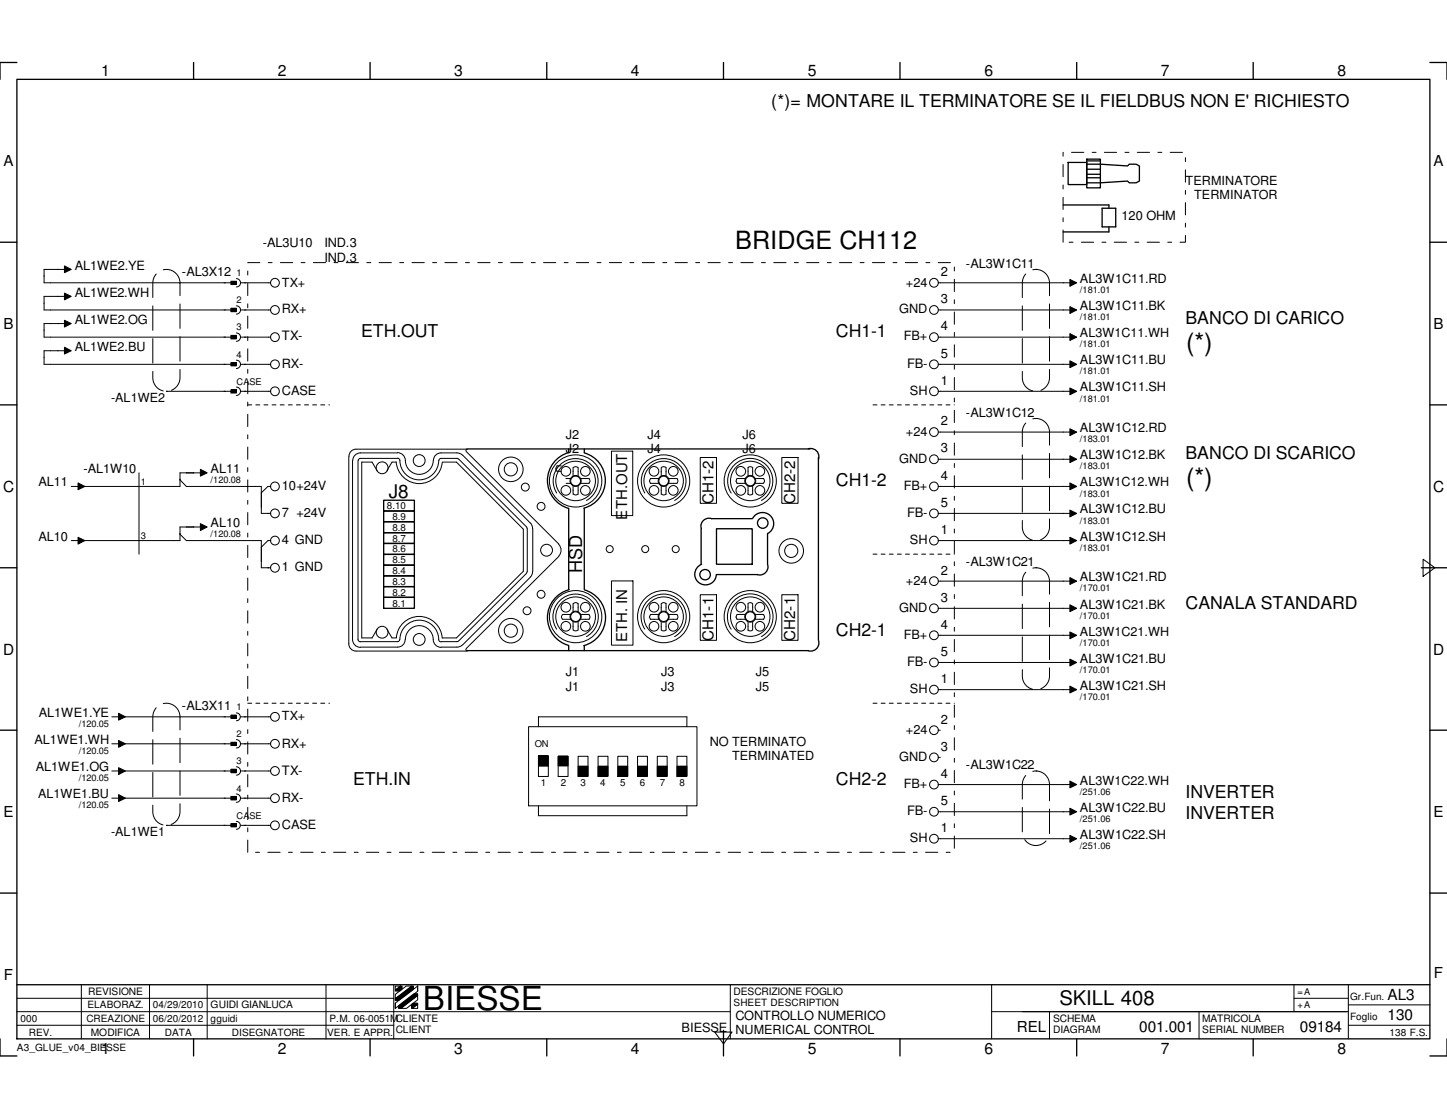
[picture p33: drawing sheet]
<svg xmlns="http://www.w3.org/2000/svg" width="279mm" height="216mm" viewBox="0 0 279 216" stroke-linecap="round" stroke-linejoin="round" font-family="sans-serif">
<defs><g id="words">
<text font-size="6.4" x="81.7" y="195.1">BIESSE</text>
<g font-size="4.9">
<text x="229" y="67.7">(*)</text>
<text x="229" y="93.9">(*)</text>
</g>
<text font-size="4.8" x="141.9" y="48">BRIDGE CH112</text>
<text font-size="3.9" x="204.6" y="194.1">SKILL 408</text>
<text font-size="3.6" x="75.1" y="96.1">J8</text>
<text font-size="3.5" x="112.4" y="110.6" transform="rotate(-90 112.4 110.6)">HSD</text>
<g font-size="3.4">
<text x="148.9" y="20.6">(*)= MONTARE IL TERMINATORE SE IL FIELDBUS NON E' RICHIESTO</text>
<text x="69.7" y="65.1">ETH.OUT</text>
<text x="161.4" y="65.1">CH1-1</text>
<text x="228.9" y="62.5">BANCO DI CARICO</text>
<text x="228.9" y="88.7">BANCO DI SCARICO</text>
<text x="161.4" y="93.9">CH1-2</text>
<text x="228.9" y="117.5">CANALA STANDARD</text>
<text x="161.4" y="122.7">CH2-1</text>
<text x="68.2" y="151.6">ETH.IN</text>
<text x="161.4" y="151.6">CH2-2</text>
<text x="228.9" y="154.2">INVERTER</text>
<text x="228.9" y="158.1">INVERTER</text>
</g>
<g font-size="3">
<text x="19.5" y="14.7">1</text>
<text x="53.6" y="14.7">2</text>
<text x="87.7" y="14.7">3</text>
<text x="121.8" y="14.7">4</text>
<text x="156" y="14.7">5</text>
<text x="190.1" y="14.7">6</text>
<text x="224.2" y="14.7">7</text>
<text x="258.2" y="14.7">8</text>
<text x=".6" y="95">C</text>
<text x="276.7" y="95">C</text>
<text x=".6" y="126.4">D</text>
<text x="276.7" y="126.4">D</text>
<text x="267.9" y="197">130</text>
<text x="267.9" y="193.1">AL3</text>
<text x="19.5" y="203.5">1</text>
<text x="53.6" y="203.5">2</text>
<text x="87.7" y="203.5">3</text>
<text x="121.8" y="203.5">4</text>
<text x="156" y="203.5">5</text>
<text x="190.1" y="203.5">6</text>
<text x="220" y="199.3">001.001</text>
<text x="224.2" y="203.5">7</text>
<text x="251" y="199.3">09184</text>
<text x="258.2" y="203.5">8</text>
</g>
<g font-size="2.9">
<text x=".7" y="32.1">A</text>
<text x="276.8" y="32.1">A</text>
<text x=".7" y="63.5">B</text>
<text x="276.8" y="63.5">B</text>
<text x="121.1" y="100.3" transform="rotate(-90 121.1 100.3)">ETH.OUT</text>
<text x="137.8" y="97.3" transform="rotate(-90 137.8 97.3)">CH1-2</text>
<text x="153.5" y="97.3" transform="rotate(-90 153.5 97.3)">CH2-2</text>
<text x="121.1" y="124" transform="rotate(-90 121.1 124)">ETH. IN</text>
<text x="137.8" y="123.7" transform="rotate(-90 137.8 123.7)">CH1-1</text>
<text x="153.5" y="123.7" transform="rotate(-90 153.5 123.7)">CH2-1</text>
<text x=".7" y="157.9">E</text>
<text x="276.8" y="157.9">E</text>
<text x=".8" y="189.2">F</text>
<text x="276.9" y="188.9">F</text>
<text x="196.3" y="199.3">REL</text>
</g>
<g font-size="2.5">
<text x="50.8" y="47.8">-AL3U10</text>
<text x="62.7" y="47.8">IND.3</text>
<text x="216.6" y="42.5">120 OHM</text>
<text x="14.4" y="52.1">AL1WE2.YE</text>
<text x="35.1" y="53.4">-AL3X12</text>
<text x="62.7" y="50.6">IND.3</text>
<text x="181.7" y="53.4">2</text>
<text x="186.5" y="51.7">-AL3W1C11</text>
<text x="14.4" y="57.3">AL1WE2.WH</text>
<text x="174.9" y="55.3">+24</text>
<text x="181.7" y="58.5">3</text>
<text x="208.5" y="54.7">AL3W1C11.RD</text>
<text x="208.5" y="59.9">AL3W1C11.BK</text>
<text x="14.4" y="62.5">AL1WE2.OG</text>
<text x="54.4" y="60.5">RX+</text>
<text x="54.4" y="65.7">TX-</text>
<text x="173.7" y="60.5">GND</text>
<text x="174.5" y="65.7">FB+</text>
<text x="181.7" y="63.8">4</text>
<text x="54.4" y="71">RX-</text>
<text x="175.1" y="71">FB-</text>
<text x="181.7" y="69">5</text>
<text x="208.5" y="70.4">AL3W1C11.BU</text>
<text x="54.4" y="76.2">CASE</text>
<text x="175.7" y="76.2">SH</text>
<text x="181.7" y="74.3">1</text>
<text x="208.5" y="75.6">AL3W1C11.SH</text>
<text x="181.7" y="82.1">2</text>
<text x="186.5" y="80.5">-AL3W1C12</text>
<text x="208.5" y="83.4">AL3W1C12.RD</text>
<text x="109.3" y="84.8">J2</text>
<text x="109.3" y="87.5">J2</text>
<text x="125" y="84.8">J4</text>
<text x="125" y="87.5">J4</text>
<text x="143.4" y="84.8">J6</text>
<text x="143.4" y="87.5">J6</text>
<text x="173.7" y="89.3">GND</text>
<text x="174.9" y="84.1">+24</text>
<text x="181.7" y="87.4">3</text>
<text x="208.5" y="88.7">AL3W1C12.BK</text>
<text x="7.5" y="93.9">AL11</text>
<text x="16.1" y="91.3">-AL1W10</text>
<text x="40.6" y="91.3">AL11</text>
<text x="54.4" y="94.6">10+24V</text>
<text x="174.5" y="94.6">FB+</text>
<text x="181.7" y="92.6">4</text>
<text x="40.6" y="101.8">AL10</text>
<text x="54.4" y="99.8">7 +24V</text>
<text x="175.1" y="99.8">FB-</text>
<text x="181.7" y="97.8">5</text>
<text x="208.5" y="99.1">AL3W1C12.BU</text>
<text x="7.5" y="104.4">AL10</text>
<text x="54.4" y="105.1">4 GND</text>
<text x="175.7" y="105.1">SH</text>
<text x="181.7" y="103.1">1</text>
<text x="208.5" y="104.4">AL3W1C12.SH</text>
<text x="54.4" y="110.3">1 GND</text>
<text x="174.9" y="112.9">+24</text>
<text x="181.7" y="111">2</text>
<text x="186.5" y="109.3">-AL3W1C21</text>
<text x="208.5" y="112.3">AL3W1C21.RD</text>
<text x="173.7" y="118.2">GND</text>
<text x="181.7" y="116.2">3</text>
<text x="208.5" y="117.5">AL3W1C21.BK</text>
<text x="174.5" y="123.4">FB+</text>
<text x="181.7" y="121.4">4</text>
<text x="109.3" y="130.6">J1</text>
<text x="127.6" y="130.6">J3</text>
<text x="146" y="130.6">J5</text>
<text x="175.1" y="128.7">FB-</text>
<text x="181.7" y="126.7">5</text>
<text x="181.7" y="131.9">1</text>
<text x="208.5" y="128">AL3W1C21.BU</text>
<text x="35.1" y="137.2">-AL3X11</text>
<text x="109.3" y="133.4">J1</text>
<text x="127.6" y="133.4">J3</text>
<text x="146" y="133.4">J5</text>
<text x="175.7" y="133.9">SH</text>
<text x="208.5" y="133.2">AL3W1C21.SH</text>
<text x="6.7" y="143.7">AL1WE1.WH</text>
<text x="7.5" y="138.5">AL1WE1.YE</text>
<text x="174.9" y="141.7">+24</text>
<text x="181.7" y="139.7">2</text>
<text x="6.9" y="148.9">AL1WE1.OG</text>
<text x="54.4" y="144.4">RX+</text>
<text x="54.4" y="149.6">TX-</text>
<text x="137" y="144">NO TERMINATO</text>
<text x="173.7" y="147">GND</text>
<text x="181.7" y="145">3</text>
<text x="186.5" y="148.6">-AL3W1C22</text>
<text x="54.4" y="154.8">RX-</text>
<text x="174.5" y="152.2">FB+</text>
<text x="181.7" y="150.2">4</text>
<text x="181.7" y="155.5">5</text>
<text x="54.4" y="160.1">CASE</text>
<text x="175.1" y="157.4">FB-</text>
<text x="181.7" y="160.7">1</text>
<text x="208.5" y="156.8">AL3W1C22.BU</text>
<text x="175.7" y="162.7">SH</text>
<text x="208.5" y="162">AL3W1C22.SH</text>
<text x="142" y="197">CONTROLLO NUMERICO</text>
<text x="131.6" y="199.3">BIESSE</text>
</g>
<g font-size="2.4">
<text x="228.9" y="35.6">TERMINATORE</text>
<text x="230.6" y="38.4">TERMINATOR</text>
<text x="54.4" y="55.3">TX+</text>
<text x="208.5" y="65.1">AL3W1C11.WH</text>
<text x="14.4" y="67.7">AL1WE2.BU</text>
<text x="21.5" y="77.6">-AL1WE2</text>
<text x="208.5" y="93.9">AL3W1C12.WH</text>
<text x="208.5" y="122.7">AL3W1C21.WH</text>
<text x="54.4" y="139.1">TX+</text>
<text x="141.4" y="146.8">TERMINATED</text>
<text x="7.4" y="154.2">AL1WE1.BU</text>
<text x="208.5" y="151.6">AL3W1C22.WH</text>
<text x="21.5" y="161.4">-AL1WE1</text>
<text x="142" y="199.8">NUMERICAL CONTROL</text>
</g>
<g font-size="2">
<text x="17" y="192.1">REVISIONE</text>
<text x="40.6" y="194.7">GUIDI GIANLUCA</text>
<text x="141.6" y="192.1">DESCRIZIONE FOGLIO</text>
<text x="203.3" y="197.4">SCHEMA</text>
<text x="232.2" y="197.4">MATRICOLA</text>
<text x="17.6" y="200">MODIFICA</text>
<text x="76.4" y="199.6">CLIENT</text>
<text x="203.3" y="199.6">DIAGRAM</text>
<text x="232.2" y="199.6">SERIAL NUMBER</text>
</g>
<g font-size="1.9">
<text x="74.7" y="98.3">8.10</text>
<text x="75.8" y="100.4">8.9</text>
<text x="75.8" y="102.5">8.8</text>
<text x="75.8" y="104.6">8.7</text>
<text x="75.8" y="106.7">8.6</text>
<text x="75.8" y="108.8">8.5</text>
<text x="75.8" y="110.9">8.4</text>
<text x="75.8" y="113">8.3</text>
<text x="75.8" y="115.1">8.2</text>
<text x="75.8" y="117.2">8.1</text>
<text x="104.4" y="151.8">1</text>
<text x="108.3" y="151.8">2</text>
<text x="112.1" y="151.8">3</text>
<text x="115.9" y="151.8">4</text>
<text x="119.7" y="151.8">5</text>
<text x="123.6" y="151.8">6</text>
<text x="127.4" y="151.8">7</text>
<text x="131.2" y="151.8">8</text>
<text x="3.9" y="197.4">000</text>
<text x="16.7" y="197.4">CREAZIONE</text>
<text x="16.9" y="194.7">ELABORAZ.</text>
<text x="29.5" y="194.7">04/29/2010</text>
<text x="29.5" y="197.4">06/20/2012</text>
<text x="40.6" y="197.4">gguidi</text>
<text x="63.6" y="197.4">P.M. 06-0051MCLIENTE</text>
<text x="141.6" y="194.4">SHEET DESCRIPTION</text>
<text x="260.7" y="197">Foglio</text>
<text x="260.7" y="193.1">Gr.Fun.</text>
<text x="3.3" y="202.9">A3_GLUE_v04_BIESSE</text>
<text x="5.6" y="200">REV.</text>
<text x="31.8" y="200">DATA</text>
<text x="44.8" y="200">DISEGNATORE</text>
<text x="63.2" y="200">VER. E APPR.</text>
<text x="268.3" y="200">138 F.S.</text>
</g>
<g font-size="1.8">
<text x="45.7" y="53.4">1</text>
<text x="45.7" y="58.5">2</text>
<text x="208.5" y="56.6">/181.01</text>
<text x="45.7" y="63.8">3</text>
<text x="208.5" y="61.8">/181.01</text>
<text x="45.7" y="69">4</text>
<text x="208.5" y="67.1">/181.01</text>
<text x="45.7" y="74.3">CASE</text>
<text x="208.5" y="72.3">/181.01</text>
<text x="208.5" y="77.6">/181.01</text>
<text x="208.5" y="85.4">/183.01</text>
<text x="27.2" y="93.6">1</text>
<text x="40.6" y="93.3">/120.08</text>
<text x="208.5" y="90.6">/183.01</text>
<text x="208.5" y="95.9">/183.01</text>
<text x="208.5" y="101.1">/183.01</text>
<text x="27.2" y="104.1">3</text>
<text x="40.6" y="103.8">/120.08</text>
<text x="208.5" y="106.4">/183.01</text>
<text x="208.5" y="114.2">/170.01</text>
<text x="208.5" y="119.5">/170.01</text>
<text x="208.5" y="124.7">/170.01</text>
<text x="208.5" y="129.9">/170.01</text>
<text x="45.7" y="137.2">1</text>
<text x="208.5" y="135.2">/170.01</text>
<text x="15.2" y="140.4">/120.05</text>
<text x="45.7" y="142.4">2</text>
<text x="15.2" y="145.7">/120.05</text>
<text x="45.7" y="147.6">3</text>
<text x="103.3" y="144.2">ON</text>
<text x="15.2" y="150.9">/120.05</text>
<text x="45.7" y="152.9">4</text>
<text x="208.5" y="153.5">/251.06</text>
<text x="15.2" y="156.1">/120.05</text>
<text x="45.7" y="158.1">CASE</text>
<text x="208.5" y="158.7">/251.06</text>
<text x="208.5" y="164">/251.06</text>
<text x="250.5" y="192.1">=A</text>
<text x="250.5" y="194.7">+A</text>
</g>
</g></defs>
<g fill="none" stroke="#000" stroke-width=".25">
<path d="M3.3 15.3h272.8v185.3h-272.8zM3.3 12.1h-3.3v3.2M37.4 12.1v3.2M71.5 12.1v3.2M105.6 12.1v3.2M139.7 12.1v3.2M173.8 12.1v3.2M207.9 12.1v3.2M242 12.1v3.2M276.1 12.1h3.3v3.2M205.3 39.6h8.8v.6M206.2 31.4h3.6v4.2h-3.6z"/>
<path d="M209.8 30.7h2.7v5.6h-2.7zM209.8 31.7h2.7l5.2 .3 .4-.3h1.3l.6 .3v3l-.6 .3h-1.3l-.4-.3-5.2 .3h-2.7M209.8 31.1h2.7M209.8 32.7h2.7M209.8 33.7h2.7M209.8 34.3h2.7M0 46.8h3.3M212.8 40.2h2.6v3.6h-2.6zM214.1 43.8v1h-8.8M276.1 46.8h3.3M0 78.2h3.3M276.1 78.2h3.3"/>
<path d="M74.1 96.6h5.9v2.1h-5.9zM74.1 98.7h5.9v2.1h-5.9zM90.2 86.7h66.2M109.8 86.7v.7M109.8 98.2v15.6M109.9 87.4a5.6 5.6 0 0 0-4.2 5.3 5.6 5.6 0 0 0 4.1 5.5M112.8 87.5a5.5 5.5 0 0 1 4.1 5.3 5.5 5.5 0 0 1-4.2 5.3M112.8 86.7v.7M112.8 98.2v15.6M156.1 86.7a1.58 1.58 0 0 1 1.9 2M158 88.3v35.4M0 109.6h3.3"/>
<path d="M74.1 100.8h5.9v2.1h-5.9zM74.1 102.9h5.9v2h-5.9zM74.1 104.9h5.9v2.2h-5.9zM74.1 107.1h5.9v2h-5.9zM74.1 109.1h5.9v2.1h-5.9zM74.1 111.2h5.9v2.1h-5.9zM74.1 113.3h5.9v2.1h-5.9zM74.1 115.4h5.9v2.1h-5.9zM109.9 113.9a5.6 5.6 0 0 0-4.2 5.3 5.6 5.6 0 0 0 4.1 5.4M112.9 113.9a5.6 5.6 0 0 1 4 5.4 5.6 5.6 0 0 1-4.2 5.4M135.4 102.1v6.9M135.5 109a2.07 2.07 0 0 0-.5 3.6 2.07 2.07 0 0 0 3.3-1.6"/>
<path d="M138.3 102.1h6.9v6.9h-6.9zM138.3 111h8M145.2 100.2h-7.8a1.52 1.52 0 0 0-1.6 .3 1.52 1.52 0 0 0-.4 1.6M145.3 100.1a2.15 2.15 0 0 1 3.5-.5 2.15 2.15 0 0 1-.6 3.4v6M148.2 109a1.56 1.56 0 0 1-.4 1.6 1.56 1.56 0 0 1-1.6 .4M274.4 109.6h5M90.2 125.6h65.9M109.8 124.7v.9M112.8 124.7v.9M158.1 123.7a1.57 1.57 0 0 1-2.1 1.9M0 141h3.3M276.1 141h3.3"/>
<path d="M0 172.5h3.3M276.1 172.5h3.3M3.3 190.2h272.8M139.7 199v4.9M0 200.6v3.3h3.3M37.4 200.6v3.3M71.5 200.6v3.3M105.6 200.6v3.3M173.8 200.6v3.3M207.9 200.6v3.3M242 200.6v3.3M279.4 200.6v3.3h-3.3"/>
<circle cx="136.2" cy="111" r="1.01"/>
<circle cx="147.3" cy="101" r="1.01"/>
</g>
<g fill="none" stroke="#000" stroke-width=".19">
<path d="M12.4 51.4l1.4 .6-1.4 .7zM12.4 56.6l1.4 .6-1.4 .7zM13.1 52h-4.6v2.6h36.1M13.1 57.2h-4.6v2.7h36.1M44.6 54.3h1v.6h-1zM44.6 59.5h1v.7h-1zM45.6 53.8a.8 .8 0 0 1 .8 .8 .8 .8 0 0 1-.8 .8M45.6 59.1a.8 .8 0 0 1 .8 .8 .8 .8 0 0 1-.8 .8M46.4 59.9h5.9M46.4 54.6h5.9M181.1 59.9h26.1M181.1 54.6h26.1"/>
<path d="M206.6 54l1.3 .6-1.3 .7zM206.6 59.2l1.3 .7-1.3 .6zM12.4 61.8l1.4 .7-1.4 .7zM12.4 67.1l1.4 .6-1.4 .7zM13.1 67.7h-4.6v2.7h36.1M13.1 62.5h-4.6v2.6h36.1M32.1 75.6h12.5M44.6 64.8h1v.6h-1zM44.6 70h1v.7h-1zM44.6 75.3h1v.6h-1zM45.6 64.3a.8 .8 0 0 1 .8 .8 .8 .8 0 0 1-.8 .8M45.6 69.6a.8 .8 0 0 1 .8 .8 .8 .8 0 0 1-.8 .8"/>
<path d="M45.6 74.8a.8 .8 0 0 1 .8 .8 .8 .8 0 0 1-.8 .8M46.4 70.4h5.9M46.4 65.1h5.9M46.4 75.6h5.9M181.1 70.4h26.1M181.1 65.1h26.1M181.1 75.6h26.1M206.6 64.4l1.3 .7-1.3 .6zM206.6 69.7l1.3 .7-1.3 .6zM206.6 74.9l1.3 .7-1.3 .6zM13.8 93.9h1.9M15.1 93.3l1.3 .6-1.3 .7z"/>
<path d="M26.8 91.3v15.7M34.8 92.7l1.2 1.2h14.5v5.2h1.8M38.7 90.6l1.3 .7-1.3 .6zM39.3 91.3h-4.5v2.6h-18.5M52.3 93.9h-.6l-1.2 1.3M67.4 88.1v36.2a1.38 1.38 0 0 0 1.3 1.4h21.5M68.1 88.9v34.6a1.52 1.52 0 0 0 1.5 1.5M69.1 88.9v34.6l.1 .2 .4 .3M72.8 90.9l-1-1.7h-2v34h2l1-1.7M76.5 89.2a4.5 4.5 0 0 0 4.4 4.2 4.5 4.5 0 0 0 4.5-4.1M76.5 89.2h-.8l-1 1.7M76.7 88.5h-7.1l-.4 .2v.2"/>
<path d="M76.7 87.5h-7.1a1.47 1.47 0 0 0-1.5 1.4M76.7 88.5l.5 .2a3.8 3.8 0 0 0 3.6 4 3.8 3.8 0 0 0 3.9-3.8M76.7 87.4a1.52 1.52 0 0 1 1.6 1.5 2.69 2.69 0 0 0 2.7 2.7 2.69 2.69 0 0 0 2.6-2.7M83.7 88.9a1.45 1.45 0 0 1 1.5-1.4h3.3l.8 .4 13.1 13.1 .3 .5 .1 .6M85.4 89.2h2.7l12.9 13v8.1l-12.9 12.9h-2.7M88.5 88.6l-.3-.1h-3l-.2 .1-.2 .3M88.6 88.6l13 13.1 .2 .4M90 87.2v-.3l.2-.2h-21.5a1.34 1.34 0 0 0-1.3 1.4M90 87.2l17.9 17.9M107.3 90.5v.1M107.5 95.2a4.3 4.3 0 0 1 1.4-6 4.3 4.3 0 0 1 6 1.5 4.3 4.3 0 0 1-1.7 5.9M107.5 91h.9"/>
<path d="M107.6 90h.8M107.6 90l-.2 .5 .2 .5M109.3 92.4h.9M109.3 93.3h.9M110.7 90.3v1.6M110.7 93.8v1.7M110.7 90.3l.5-.2 .4 .2M110.7 95.4l.5 .2 .3-.2M111.6 90.3v1.6M111.6 93.8v1.7M112.1 92.4h1.6l.2 .5-.2 .4M112.1 93.3h1.6"/>
<path d="M118.1 87.1h4.1v12.5h-4.1zM124.5 95.2a4.3 4.3 0 0 1 1.4-6 4.3 4.3 0 0 1 6 1.5 4.3 4.3 0 0 1-1.6 5.9M125.4 92.9h.1M125.6 93.3h1.6M125.6 92.4h1.6M125.6 92.4l-.2 .5 .2 .4M127.7 90.3v1.6M127.7 93.8v1.7M127.7 90.3l.4-.2 .5 .2v1.6M127.7 95.4l.4 .2 .5-.2M128.6 93.8v1.7M129.1 92.4h1.6l.2 .5-.2 .4"/>
<path d="M129.1 93.3h1.6M135.2 88.3h3.1v8.9h-3.1zM141.2 95.2a4.4 4.4 0 0 1 1.4-6 4.4 4.4 0 0 1 6 1.4 4.4 4.4 0 0 1-1.6 6M142.1 92.9h.1M142.3 93.3h1.6M143.9 92.4h-1.6l-.1 .5 .1 .4M144.4 95.4l.5 .2 .4-.2M144.4 93.8v1.7M145.3 90.3l-.4-.2-.5 .2v1.6M145.3 90.3v1.6M145.3 93.8v1.7M145.8 93.3h1.6"/>
<path d="M145.8 92.4h1.6l.2 .5-.2 .4M151 88.3h3.1v8.9h-3.1zM181.1 99.1h26.1M181.1 93.9h26.1M181.1 83.4h26.1M181.1 88.7h26.1M206.6 82.8l1.3 .6-1.3 .7zM206.6 88l1.3 .7-1.3 .6zM206.6 93.3l1.3 .6-1.3 .7zM206.6 98.5l1.3 .6-1.3 .7zM13.8 104.4h1.9M15.1 103.8l1.3 .6-1.3 .7z"/>
<path d="M34.8 103.2l1.2 1.2h14.5v5.2h1.8M38.7 101.1l1.3 .7-1.3 .6zM39.3 101.8h-4.5v2.6h-18.5M52.3 104.4h-.6l-1.2 1.3M101.6 110.7l-13 13.1M101.8 110.4l-.2 .3M101.8 102.1v8.3M102.4 111.5l-13.4 13.2-.8 .3h-3M102.8 110.4l-.1 .6-.3 .4M102.9 102.1v8.3M107.9 105.1a1.64 1.64 0 0 1 0 2.3M107.9 107.4l-17.9 17.8"/>
<path d="M108.6 118.7l-.2 .4 .2 .5h1.6M108.6 118.7h1.6M110.7 116.5v1.7M110.7 116.6l.5-.2 .4 .2M111.6 116.5v1.7M112.1 118.7h1.6M113.7 118.7l.2 .4-.2 .5h-1.6M118.1 112.2h4.1v12.4h-4.1zM125.4 119.1v.1M125.6 119.6h1.6M125.6 118.7h1.6M125.6 118.7l-.2 .4 .2 .4"/>
<path d="M127.7 116.5v1.7M127.7 116.6l.4-.2 .5 .2M128.6 116.5v1.7M129.1 118.7h1.6M130.7 118.7l.2 .4-.2 .5h-1.6M135.2 114.8h3.1v8.9h-3.1zM142.1 119.1v.1M142.3 119.6h1.6M142.3 118.7l-.1 .4 .1 .4M142.3 118.7h1.6M145.3 116.6l-.4-.2-.5 .1v1.7M145.3 116.5v1.7"/>
<path d="M145.8 118.7h1.6M147.4 118.7l.2 .4-.2 .5h-1.6M151 114.8h3.1v8.9h-3.1zM181.1 104.4h26.1M181.1 112.2h26.1M181.1 117.5h26.1M206.6 103.8l1.3 .6-1.3 .7zM206.6 111.5l1.3 .7-1.3 .7zM206.6 116.8l1.3 .7-1.3 .6zM274.8 108l2.3 1.6-2.3 1.7zM21.6 138.4h2M22.9 137.8l1.3 .6-1.3 .7z"/>
<path d="M24.2 138.4h20.4M44.6 138.1h1v.6h-1zM45.6 137.7a.76 .76 0 0 1 .8 .7 .76 .76 0 0 1-.8 .8M46.4 138.4h5.9M74.7 121.5l1 1.7h.8M76.5 123.2a4.4 4.4 0 0 1 4.5-4.2 4.4 4.4 0 0 1 4.4 4.2M77.2 123.5l-.1 .2-.4 .2h-7.1M77.2 123.5a3.8 3.8 0 0 1 3.9-3.7 3.8 3.8 0 0 1 3.7 3.9l.4 .3M78.2 123.5a1.45 1.45 0 0 1-1.5 1.5h-7.1M78.3 123.5a2.69 2.69 0 0 1 2.7-2.7 2.69 2.69 0 0 1 2.6 2.7 1.52 1.52 0 0 0 1.6 1.5M88.5 123.8l-.3 .1h-3M90 125.3v.3l.2 .1"/>
<path d="M107.5 121.5a4.4 4.4 0 0 1 1.3-6.1 4.4 4.4 0 0 1 6.1 1.5 4.4 4.4 0 0 1-1.7 6M110.7 120.1v1.6M110.7 121.7l.5 .1 .4-.1M111.6 120.1v1.6M124.5 121.5a4.4 4.4 0 0 1 1.4-6.1 4.4 4.4 0 0 1 6 1.5 4.4 4.4 0 0 1-1.6 6M127.7 120.1v1.6M128.6 120.1v1.6l-.5 .1-.4-.1M141.2 121.5a4.4 4.4 0 0 1 1.3-6.2 4.4 4.4 0 0 1 6.2 1.6 4.4 4.4 0 0 1-1.7 6M144.4 121.7l.5 .1 .4-.1M144.4 120.1v1.6M145.3 120.1v1.6M181.1 122.7h26.1"/>
<path d="M181.1 127.9h26.1M181.1 133.2h26.1M206.6 122l1.3 .7-1.3 .7zM206.6 127.3l1.3 .6-1.3 .7zM206.6 132.5l1.3 .7-1.3 .6zM21.6 154.1h2M21.6 148.9h2M21.6 143.6h2M22.9 143l1.3 .6-1.3 .7zM22.9 148.3l1.3 .6-1.3 .7zM22.9 153.5l1.3 .6-1.3 .7zM24.2 154.1h20.4"/>
<path d="M24.2 148.9h20.4M24.2 143.6h20.4M32.1 159.4h12.5M44.6 143.3h1v.7h-1zM44.6 148.5h1v.7h-1zM44.6 153.8h1v.7h-1zM44.6 159h1v.7h-1zM45.6 142.8a.8 .8 0 0 1 .8 .8 .8 .8 0 0 1-.8 .8M45.6 148.1a.8 .8 0 0 1 .8 .8 .8 .8 0 0 1-.8 .8M45.6 153.3a.8 .8 0 0 1 .8 .8 .8 .8 0 0 1-.8 .8M45.6 158.6a.76 .76 0 0 1 .8 .8 .76 .76 0 0 1-.8 .7M46.4 159.4h5.9"/>
<path d="M46.4 154.1h5.9M46.4 148.9h5.9M46.4 143.6h5.9M102.1 140.3h32.5v15.3h-32.5zM104 145.9h1.9v2.1h-1.9zM104 146h1.9v3.9h-1.9zM104 140.3v-1.9h28.6v1.9M104 155.6v1.9h28.6v-1.9M107.8 146h1.9v1.9h-1.9zM107.8 146h1.9v3.9h-1.9zM111.6 148h1.9v1.9h-1.9zM111.6 146h1.9v3.9h-1.9z"/>
<path d="M115.5 148h1.9v1.9h-1.9zM115.5 146h1.9v3.9h-1.9zM119.3 148h1.9v1.9h-1.9zM119.3 146h1.9v3.9h-1.9zM123.1 148h1.9v1.9h-1.9zM123.1 146h1.9v3.9h-1.9zM126.9 148h1.9v1.9h-1.9zM126.9 146h1.9v3.9h-1.9zM130.7 148h1.9v1.9h-1.9zM130.7 146h1.9v3.9h-1.9zM181.1 151.5h26.1M181.1 156.8h26.1"/>
<path d="M181.1 141h.5M181.1 146.3h.5M206.6 150.8l1.3 .7-1.3 .6zM206.6 156.1l1.3 .7-1.3 .6zM181.1 162h26.1M206.6 161.3l1.3 .7-1.3 .6zM3.3 195.4h137.7M3.3 198h72.7M3.3 192.8h72.7M15.7 190.2v10.4M28.9 190.2v10.4M40 190.2v10.4"/>
<path d="M62.9 190.2v10.4M76 190.2v10.4M76.3 192.9l3.2-2.5h.3v.7l-2.8 2.1h-.7zM76.3 191.2l1-.8h.3v.6l-.4 .4h-.9zM76.3 193.7l4.3-3.3v1l-4.3 3.3zM76.3 192l2.1-1.6h1.1l-3.2 2.5zM76.3 190.4h1l-1 .8zM76.3 192.9v.4M76.3 193.7v1M77 194.2l3-2.3h.6v.3l-3.2 2.5h-.4zM77.4 194.7l3.2-2.5v.9l-2.1 1.6zM79.5 194l.3-.3h.8v.2l-1 .8h-.1z"/>
<path d="M79.6 194.7l1-.8v.8zM80.6 190.4v1M138 199.3h3.4l-1.7 2.3zM141 190.2v10.4M191.5 195.4h68.8M191.5 190.2v10.4M202.6 195.4v5.2M231.5 195.4v5.2M249.9 192.8h10.4M249.9 190.2v5.2M260.3 190.2v10.4M260.3 198h15.8"/>
<path d="M260.3 194.1h15.8"/>
<circle cx="53.1" cy="54.6" r=".85"/>
<circle cx="53.1" cy="59.9" r=".85"/>
<circle cx="180.3" cy="59.9" r=".85"/>
<circle cx="180.3" cy="54.6" r=".85"/>
<circle cx="53.1" cy="65.1" r=".85"/>
<circle cx="53.1" cy="70.4" r=".85"/>
<circle cx="53.1" cy="75.6" r=".85"/>
<circle cx="180.3" cy="65.1" r=".85"/>
<circle cx="180.3" cy="70.4" r=".85"/>
<circle cx="180.3" cy="75.6" r=".85"/>
<circle cx="53.1" cy="99.1" r=".85"/>
<circle cx="53.1" cy="93.9" r=".85"/>
<circle cx="73.8" cy="90.3" r="1.14"/>
<circle cx="80.9" cy="88.9" r="1.14"/>
<circle cx="98.6" cy="90.6" r="2.37"/>
<circle cx="98.6" cy="90.6" r="1.27"/>
<circle cx="101.4" cy="94.1" r=".76"/>
<circle cx="104.5" cy="97.8" r=".76"/>
<circle cx="109.3" cy="94.7" r=".93"/>
<circle cx="109.3" cy="91" r=".93"/>
<circle cx="111.2" cy="92.9" r=".94"/>
<circle cx="111.2" cy="92.9" r="3.8"/>
<circle cx="111.2" cy="92.9" r="5"/>
<circle cx="111.2" cy="92.9" r="1.06"/>
<circle cx="113" cy="94.7" r=".94"/>
<circle cx="113" cy="91" r=".94"/>
<circle cx="126.3" cy="94.7" r=".93"/>
<circle cx="126.3" cy="91" r=".93"/>
<circle cx="128.1" cy="92.9" r="5"/>
<circle cx="128.1" cy="92.9" r="3.8"/>
<circle cx="128.1" cy="92.9" r="1.06"/>
<circle cx="128.1" cy="92.9" r=".93"/>
<circle cx="130" cy="94.7" r=".93"/>
<circle cx="130" cy="91" r=".93"/>
<circle cx="143" cy="94.7" r=".94"/>
<circle cx="143" cy="91" r=".94"/>
<circle cx="144.9" cy="92.9" r="5"/>
<circle cx="144.9" cy="92.9" r="3.8"/>
<circle cx="144.9" cy="92.9" r="1.06"/>
<circle cx="144.9" cy="92.9" r=".93"/>
<circle cx="146.7" cy="94.7" r=".93"/>
<circle cx="146.7" cy="91" r=".93"/>
<circle cx="180.3" cy="88.7" r=".85"/>
<circle cx="180.3" cy="83.4" r=".85"/>
<circle cx="180.3" cy="93.9" r=".85"/>
<circle cx="180.3" cy="99.1" r=".85"/>
<circle cx="53.1" cy="109.6" r=".85"/>
<circle cx="53.1" cy="104.4" r=".85"/>
<circle cx="101.8" cy="117.9" r=".76"/>
<circle cx="104.5" cy="114.8" r=".76"/>
<circle cx="105.5" cy="106.3" r="1.14"/>
<circle cx="109.3" cy="117.3" r=".93"/>
<circle cx="111.2" cy="119.1" r=".95"/>
<circle cx="111.2" cy="119.1" r="3.8"/>
<circle cx="111.2" cy="119.1" r="1.07"/>
<circle cx="111.2" cy="119.1" r="5"/>
<circle cx="113" cy="117.3" r=".94"/>
<circle cx="117.7" cy="106" r=".68"/>
<circle cx="124.6" cy="106" r=".68"/>
<circle cx="126.3" cy="117.3" r=".93"/>
<circle cx="128.1" cy="119.1" r=".93"/>
<circle cx="128.1" cy="119.1" r="3.8"/>
<circle cx="128.1" cy="119.1" r="5"/>
<circle cx="128.1" cy="119.1" r="1.06"/>
<circle cx="130" cy="117.3" r=".93"/>
<circle cx="130.5" cy="106" r=".68"/>
<circle cx="143" cy="117.3" r=".94"/>
<circle cx="144.9" cy="119.1" r=".93"/>
<circle cx="144.9" cy="119.1" r="3.8"/>
<circle cx="144.9" cy="119.1" r="5"/>
<circle cx="144.9" cy="119.1" r="1.06"/>
<circle cx="146.7" cy="117.3" r=".93"/>
<circle cx="152.8" cy="106.4" r="1.27"/>
<circle cx="152.8" cy="106.4" r="2.37"/>
<circle cx="180.3" cy="104.4" r=".85"/>
<circle cx="180.3" cy="112.2" r=".85"/>
<circle cx="180.3" cy="117.5" r=".85"/>
<circle cx="53.1" cy="138.4" r=".85"/>
<circle cx="73.8" cy="122.1" r="1.14"/>
<circle cx="80.9" cy="123.5" r="1.14"/>
<circle cx="98.6" cy="121.8" r="1.27"/>
<circle cx="98.6" cy="121.8" r="2.37"/>
<circle cx="109.3" cy="121" r=".93"/>
<circle cx="113" cy="121" r=".94"/>
<circle cx="126.3" cy="121" r=".93"/>
<circle cx="130" cy="121" r=".93"/>
<circle cx="143" cy="121" r=".94"/>
<circle cx="146.7" cy="121" r=".93"/>
<circle cx="180.3" cy="133.2" r=".85"/>
<circle cx="180.3" cy="127.9" r=".85"/>
<circle cx="180.3" cy="122.7" r=".85"/>
<circle cx="53.1" cy="159.4" r=".85"/>
<circle cx="53.1" cy="148.9" r=".85"/>
<circle cx="53.1" cy="143.6" r=".85"/>
<circle cx="53.1" cy="154.1" r=".85"/>
<circle cx="180.3" cy="141" r=".85"/>
<circle cx="180.3" cy="146.3" r=".85"/>
<circle cx="180.3" cy="151.5" r=".85"/>
<circle cx="180.3" cy="156.8" r=".85"/>
<circle cx="180.3" cy="162" r=".85"/>
</g>
<g fill="#000">
<path d="M12.4 51.4l1.4 .6-1.4 .7zM12.4 56.6l1.4 .6-1.4 .7zM206.6 54l1.3 .6-1.3 .7zM206.6 59.2l1.3 .7-1.3 .6zM12.4 61.8l1.4 .7-1.4 .7zM12.4 67.1l1.4 .6-1.4 .7zM206.6 64.4l1.3 .7-1.3 .6zM206.6 69.7l1.3 .7-1.3 .6zM206.6 74.9l1.3 .7-1.3 .6zM15.1 93.3l1.3 .6-1.3 .7zM38.7 90.6l1.3 .7-1.3 .6zM206.6 82.8l1.3 .6-1.3 .7z"/>
<path d="M206.6 88l1.3 .7-1.3 .6zM206.6 93.3l1.3 .6-1.3 .7zM206.6 98.5l1.3 .6-1.3 .7zM15.1 103.8l1.3 .6-1.3 .7zM38.7 101.1l1.3 .7-1.3 .6zM206.6 103.8l1.3 .6-1.3 .7zM206.6 111.5l1.3 .7-1.3 .7zM206.6 116.8l1.3 .7-1.3 .6zM22.9 137.8l1.3 .6-1.3 .7zM206.6 122l1.3 .7-1.3 .7zM206.6 127.3l1.3 .6-1.3 .7zM206.6 132.5l1.3 .7-1.3 .6z"/>
<path d="M22.9 143l1.3 .6-1.3 .7zM22.9 148.3l1.3 .6-1.3 .7zM22.9 153.5l1.3 .6-1.3 .7zM206.6 150.8l1.3 .7-1.3 .6zM206.6 156.1l1.3 .7-1.3 .6zM206.6 161.3l1.3 .7-1.3 .6z"/>
<path d="M44.6 54.3h1v.6h-1z" fill-rule="evenodd"/>
<path d="M44.6 59.5h1v.7h-1z" fill-rule="evenodd"/>
<path d="M44.6 64.8h1v.6h-1z" fill-rule="evenodd"/>
<path d="M44.6 70h1v.7h-1z" fill-rule="evenodd"/>
<path d="M44.6 75.3h1v.6h-1z" fill-rule="evenodd"/>
<path d="M44.6 138.1h1v.6h-1z" fill-rule="evenodd"/>
<path d="M44.6 143.3h1v.7h-1z" fill-rule="evenodd"/>
<path d="M44.6 148.5h1v.7h-1z" fill-rule="evenodd"/>
<path d="M44.6 153.8h1v.7h-1z" fill-rule="evenodd"/>
<path d="M44.6 159h1v.7h-1z" fill-rule="evenodd"/>
<path d="M104 145.9h1.9v2.1h-1.9z" fill-rule="evenodd"/>
<path d="M107.8 146h1.9v1.9h-1.9z" fill-rule="evenodd"/>
<path d="M111.6 148h1.9v1.9h-1.9z" fill-rule="evenodd"/>
<path d="M115.5 148h1.9v1.9h-1.9z" fill-rule="evenodd"/>
<path d="M119.3 148h1.9v1.9h-1.9z" fill-rule="evenodd"/>
<path d="M123.1 148h1.9v1.9h-1.9z" fill-rule="evenodd"/>
<path d="M126.9 148h1.9v1.9h-1.9z" fill-rule="evenodd"/>
<path d="M130.7 148h1.9v1.9h-1.9z" fill-rule="evenodd"/>
<path d="M76.3 191.2l1-.8h.3v.6l-.4 .4h-.9z" fill-rule="evenodd"/>
<path d="M77 194.2l3-2.3h.6v.3l-3.2 2.5h-.4z" fill-rule="evenodd"/>
<path d="M76.3 192.9l3.2-2.5h.3v.7l-2.8 2.1h-.7z" fill-rule="evenodd"/>
<path d="M79.5 194l.3-.3h.8v.2l-1 .8h-.1z" fill-rule="evenodd"/>
</g>
<path d="M30.5 52.6a2.63 2.63 0 0 1 2.8-.3 2.63 2.63 0 0 1 1.5 2.4v18.2a2.62 2.62 0 0 1-2.7 2.7 2.62 2.62 0 0 1-2.6-2.7v-18.2a2.62 2.62 0 0 1 1-2.1zM198.4 52.6a2.63 2.63 0 0 1 2.8-.3 2.63 2.63 0 0 1 1.4 2.4v18.2a2.62 2.62 0 0 1-2.6 2.7 2.62 2.62 0 0 1-2.6-2.7v-18.2a2.62 2.62 0 0 1 1-2.1zM200 52h.1M32.1 75.6h.1M198.4 81.4a2.63 2.63 0 0 1 2.8-.3 2.63 2.63 0 0 1 1.4 2.3v18.4a2.62 2.62 0 0 1-2.6 2.6 2.62 2.62 0 0 1-2.6-2.6v-18.4a2.62 2.62 0 0 1 1-2zM200 80.8h.1M198 110.6a2.64 2.64 0 0 1 2.9-.8 2.64 2.64 0 0 1 1.7 2.5v18.3a2.62 2.62 0 0 1-2.6 2.6 2.62 2.62 0 0 1-2.6-2.6v-18.3l.1-.6zM200 109.6h.1M30.5 136.4a2.63 2.63 0 0 1 2.8-.3 2.63 2.63 0 0 1 1.5 2.3v18.4a2.62 2.62 0 0 1-2.7 2.6 2.62 2.62 0 0 1-2.6-2.6v-18.4a2.62 2.62 0 0 1 1-2zM32.1 159.4h.1M198.4 149.5a2.63 2.63 0 0 1 2.8-.4 2.63 2.63 0 0 1 1.4 2.4v9.2a2.62 2.62 0 0 1-2.6 2.6 2.62 2.62 0 0 1-2.6-2.6v-9.2a2.62 2.62 0 0 1 1-2zM200 148.9h.1" fill="none" stroke="#000" stroke-width=".19" stroke-dasharray="4.7 1.6"/>
<path d="M205.3 46.8v-17.4h23.6v17.4h-23.6M47.8 164.6v-113.9h136.5v113.9h-136.5" fill="none" stroke="#000" stroke-width=".19" stroke-dasharray="2.4 1.6 .8 1.6"/>
<path d="M47.8 78.2h15.8M168.6 78.2h15.7M168.6 107h15.7M47.8 135.8h15.8M168.6 135.8h15.7" fill="none" stroke="#000" stroke-width=".19" stroke-dasharray=".8 .8"/>
<use href="#words"/>
</svg>
